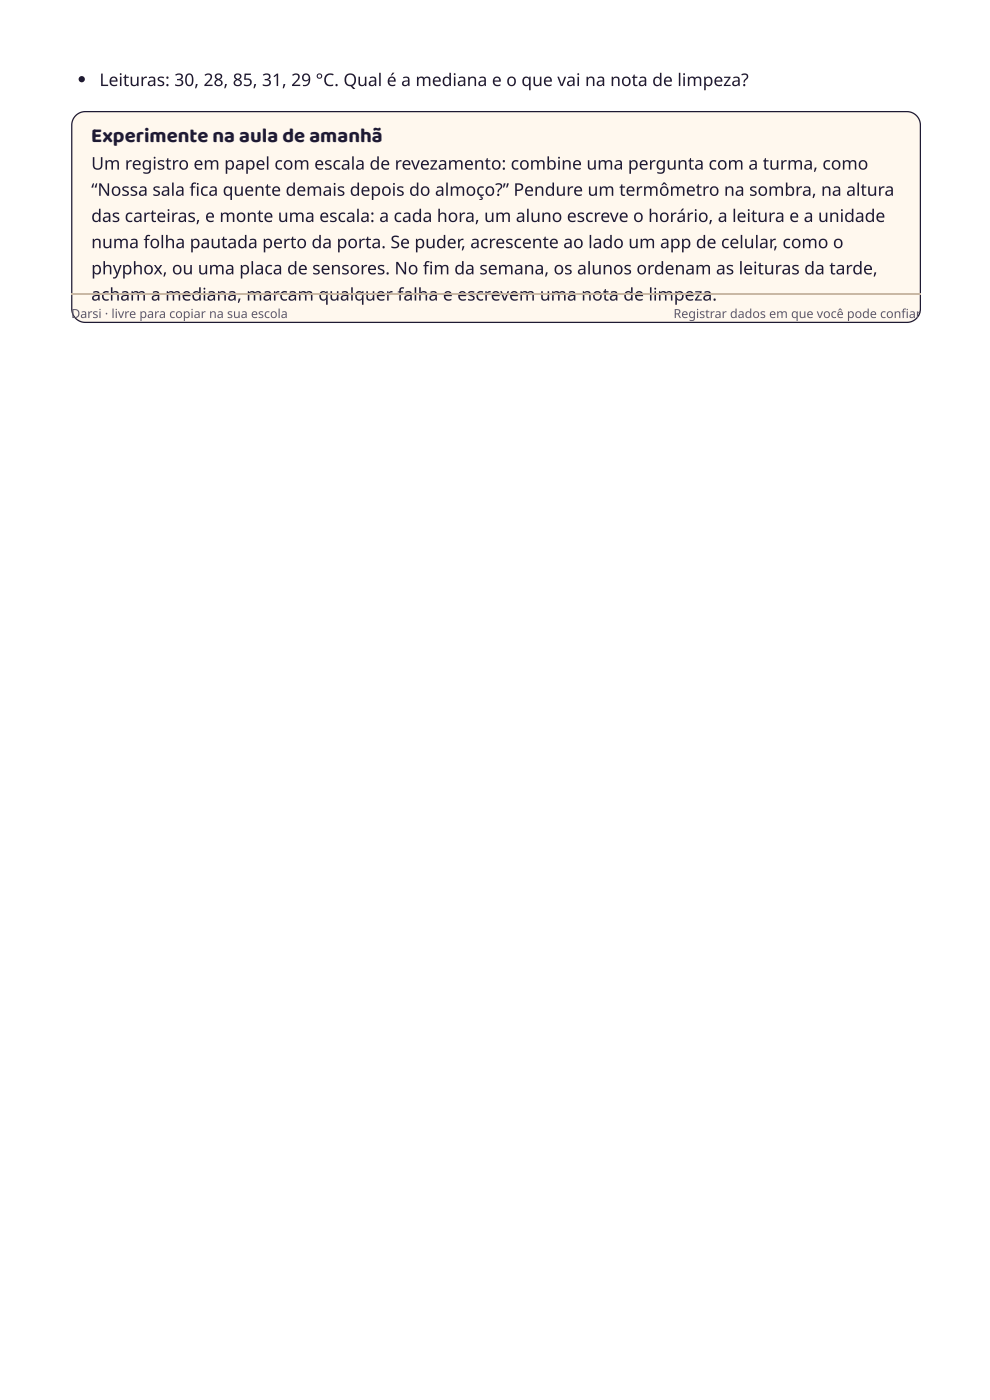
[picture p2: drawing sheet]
<svg xmlns="http://www.w3.org/2000/svg" width="210mm" height="297mm" viewBox="0 0 210 297" stroke-linecap="round" stroke-linejoin="round" font-family="sans-serif">
<defs><g id="words">
<text font-size="4.3" fill="#1e1a33" x="19.3" y="30.2">Experimente na aula de amanhã</text>
<g font-size="3.7" fill="#1e1a33">
<text x="21.1" y="18.3">Leituras: 30, 28, 85, 31, 29 °C. Qual é a mediana e o que vai na nota de limpeza?</text>
<text x="19.3" y="36">Um registro em papel com escala de revezamento: combine uma pergunta com a turma, como</text>
<text x="19.3" y="41.5">“Nossa sala fca quente demais depois do almoço?” Pendure um termômetro na sombra, na altura</text>
<text x="40.2" y="41.5">i</text>
<text x="19.3" y="47.1">das carteiras, e monte uma escala: a cada hora, um aluno escreve o horário, a leitura e a unidade</text>
<text x="19.3" y="52.7">numa folha pautada perto da porta. Se puder, acrescente ao lado um app de celular, como o</text>
<text x="19.3" y="58.2">phyphox, ou uma placa de sensores. No fm da semana, os alunos ordenam as leituras da tarde,</text>
<text x="89.7" y="58.2">i</text>
<text x="19.3" y="63.8">acham a mediana, marcam qualquer falha e escrevem uma nota de limpeza.</text>
</g>
<g font-size="2.6" fill="#5c5470">
<text x="15.1" y="67.5">Darsi · livre para copiar na sua escola</text>
<text x="142.8" y="67.5">Registrar dados em que você pode confar</text>
<text x="191.1" y="67.5">i</text>
</g>
</g></defs>
<path d="M16.1 24.5l.9-.6 1.1-.2h174.2a2.87 2.87 0 0 1 2.8 2.8v39a2.87 2.87 0 0 1-2.8 2.9h-174.2a2.87 2.87 0 0 1-2.9-2.9v-39l.2-1z" fill="#fff8ee"/>
<path d="M16.1 24.5l.9-.6 1.1-.2h174.2a2.87 2.87 0 0 1 2.8 2.8v39a2.87 2.87 0 0 1-2.8 2.9h-174.2a2.87 2.87 0 0 1-2.9-2.9v-39l.2-1z" fill="none" stroke="#1e1a33" stroke-width=".26"/>
<circle cx="17.3" cy="16.8" r=".66" fill="#1e1a33"/>
<path d="M15.1 62.3h180" fill="none" stroke="#c9b8a4" stroke-width=".26"/>
<use href="#words"/>
</svg>
